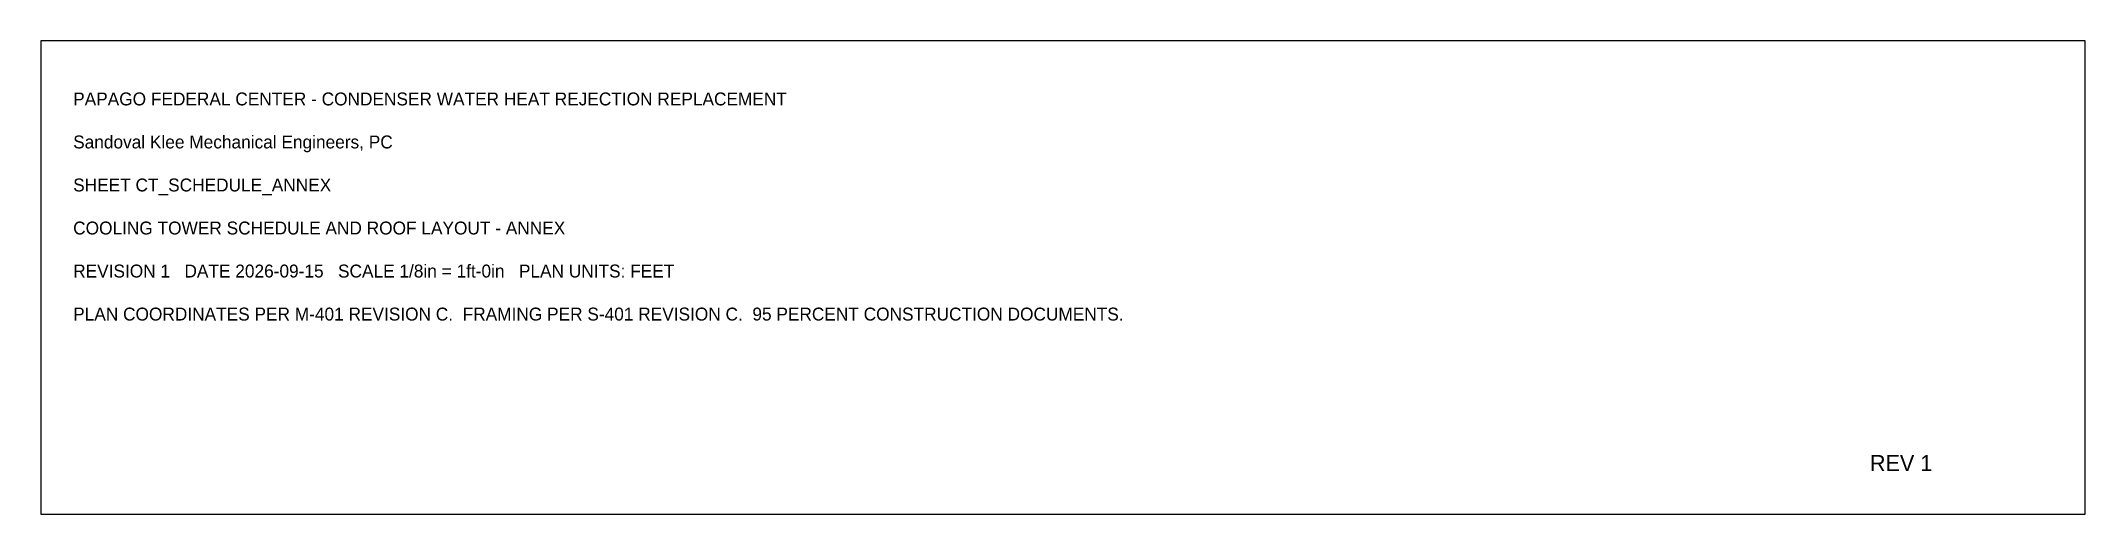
# Model space of a CAD drawing. Header units: feet. Extents: x -10 to 237, y -70 to 269.
# Drawn here: x -10 to 180, y -70 to -26 of the extents above.
import ezdxf

# ---------------------------------------------------------------- set-up
doc = ezdxf.new("R2010")
doc.units = ezdxf.units.FT
doc.header["$MEASUREMENT"] = 0
doc.layers.add('G-TBLK', color=7, linetype='Continuous')

msp = doc.modelspace()

# ---------------------------------------------------------------- linework, layer by layer
at = {"layer": 'G-TBLK'}
msp.add_lwpolyline([(-10, -70), (180, -70), (180, -26), (-10, -26)], close=True, dxfattribs=at)

# ---------------------------------------------------------------- texts
for s, height, p in [('PAPAGO FEDERAL CENTER - CONDENSER WATER HEAT REJECTION REPLACEMENT', 1.2, (-7, -32)), ('Sandoval Klee Mechanical Engineers, PC', 1.2, (-7, -36)), ('SHEET CT_SCHEDULE_ANNEX', 1.2, (-7, -40)), ('COOLING TOWER SCHEDULE AND ROOF LAYOUT - ANNEX', 1.2, (-7, -44)), ('REVISION 1   DATE 2026-09-15   SCALE 1/8in = 1ft-0in   PLAN UNITS: FEET', 1.2, (-7, -48)), ('PLAN COORDINATES PER M-401 REVISION C.  FRAMING PER S-401 REVISION C.  95 PERCENT CONSTRUCTION DOCUMENTS.', 1.2, (-7, -52)), ('REV 1', 1.5, (160, -66))]:
    msp.add_text(s, height=height, dxfattribs=at).set_placement(p)

doc.saveas('drawing.dxf')
